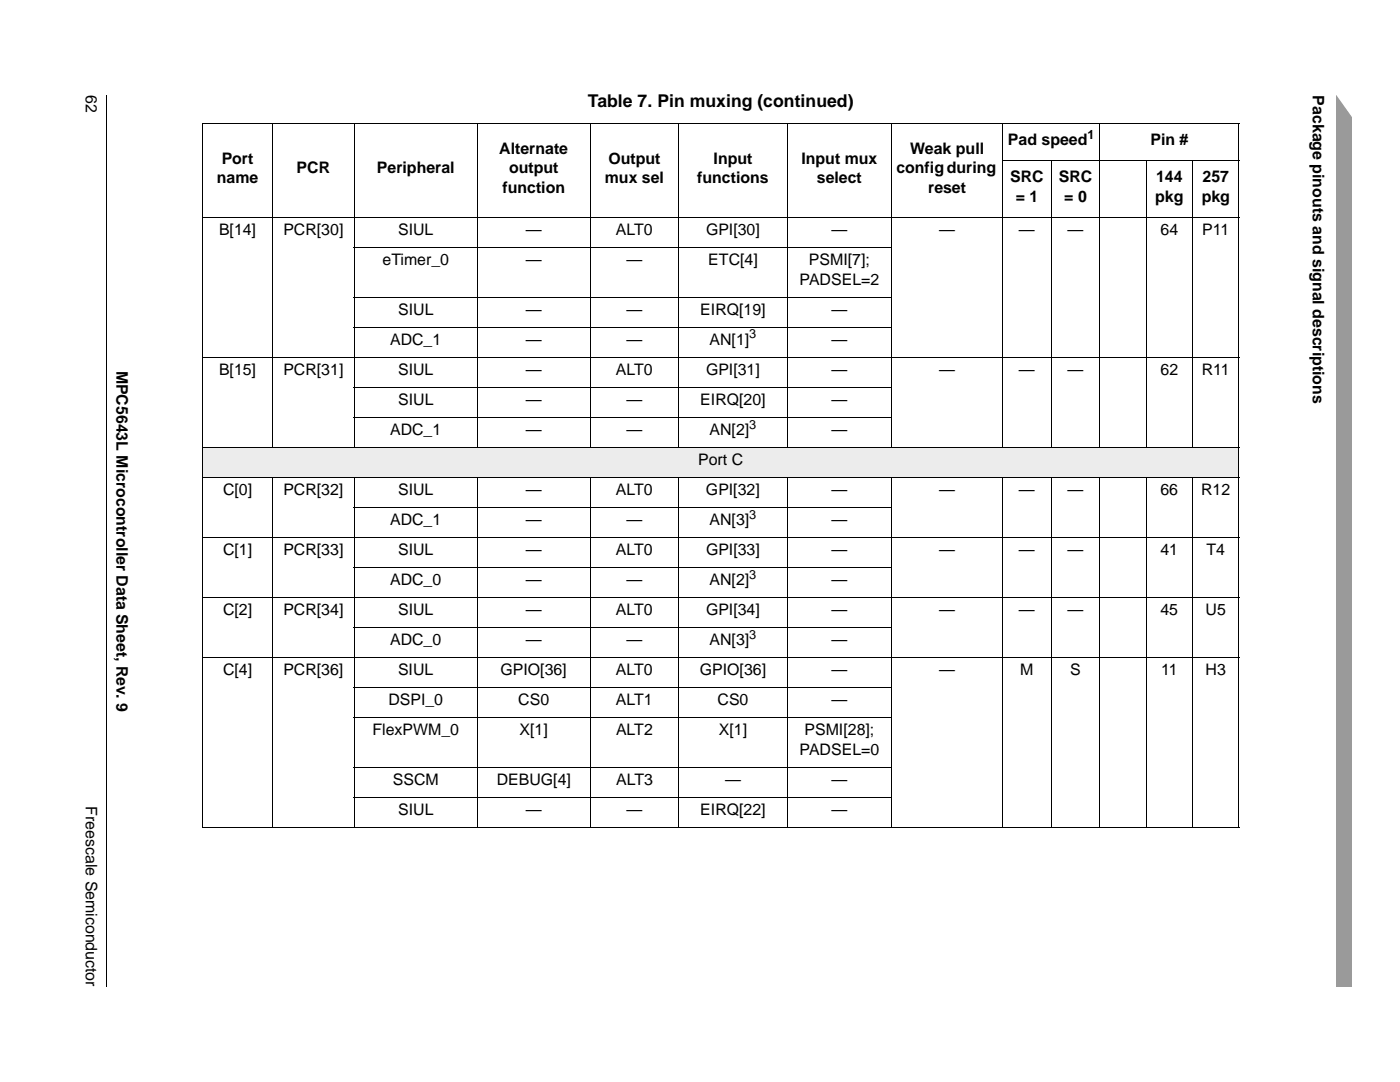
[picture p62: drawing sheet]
<svg xmlns="http://www.w3.org/2000/svg" width="279mm" height="216mm" viewBox="0 0 279 216" stroke-linecap="round" stroke-linejoin="round" font-family="sans-serif">
<defs><g id="words">
<text font-size="3.5" x="117.3" y="21.4">Table 7. Pin muxing (continued)</text>
<g font-size="3.2">
<text x="17.1" y="19" transform="rotate(90 17.1 19)">62</text>
<text x="262" y="19" transform="rotate(90 262 19)">Package pinouts and signal descriptions</text>
<text x="201.2" y="28.9">Pad speed</text>
<text x="229.6" y="28.9">Pin #</text>
<text x="44.2" y="32.6">Port</text>
<text x="59.2" y="34.6">PCR</text>
<text x="75.2" y="34.6">Peripheral</text>
<text x="99.7" y="30.7">Alternate</text>
<text x="101.6" y="34.6">output</text>
<text x="121.4" y="32.6">Output</text>
<text x="142.4" y="32.6">Input</text>
<text x="160" y="32.6">Input mux</text>
<text x="178.9" y="34.6">config during</text>
<text x="181.7" y="30.7">Weak pull</text>
<text x="43.3" y="36.5">name</text>
<text x="100.3" y="38.5">function</text>
<text x="120.7" y="36.5">mux sel</text>
<text x="139.1" y="36.5">functions</text>
<text x="163" y="36.5">select</text>
<text x="185.3" y="38.5">reset</text>
<text x="201.6" y="36.3">SRC</text>
<text x="202.7" y="40.2">= 1</text>
<text x="211.3" y="36.3">SRC</text>
<text x="212.4" y="40.2">= 0</text>
<text x="230.6" y="40.2">pkg</text>
<text x="230.7" y="36.3">144</text>
<text x="239.8" y="40.2">pkg</text>
<text x="240" y="36.3">257</text>
<text x="43.7" y="46.9">B[14]</text>
<text x="56.6" y="46.9">PCR[30]</text>
<text x="79.4" y="46.9">SIUL</text>
<text x="104.9" y="46.9">—</text>
<text x="122.9" y="46.9">ALT0</text>
<text x="140.9" y="46.9">GPI[30]</text>
<text x="165.9" y="46.9">—</text>
<text x="187.4" y="46.9">—</text>
<text x="203.4" y="46.9">—</text>
<text x="213" y="46.9">—</text>
<text x="231.6" y="46.9">64</text>
<text x="239.9" y="46.9">P11</text>
<text x="76.3" y="52.9">eTimer_0</text>
<text x="105" y="52.9">—</text>
<text x="125" y="52.9">—</text>
<text x="141.4" y="52.9">ETC[4]</text>
<text x="161.4" y="52.9">PSMI[7];</text>
<text x="159.6" y="56.8">PADSEL=2</text>
<text x="79.5" y="62.8">SIUL</text>
<text x="104.9" y="62.8">—</text>
<text x="125" y="62.8">—</text>
<text x="139.8" y="62.8">EIRQ[19]</text>
<text x="166" y="62.8">—</text>
<text x="77.9" y="68.8">ADC_1</text>
<text x="104.9" y="68.8">—</text>
<text x="125" y="68.8">—</text>
<text x="141.6" y="68.8">AN[1]</text>
<text x="165.9" y="68.8">—</text>
<text x="23.3" y="73.9" transform="rotate(90 23.3 73.9)">MPC5643L Microcontroller Data Sheet, Rev. 9</text>
<text x="43.7" y="74.8">B[15]</text>
<text x="56.6" y="74.8">PCR[31]</text>
<text x="79.4" y="74.8">SIUL</text>
<text x="104.9" y="74.8">—</text>
<text x="122.9" y="74.8">ALT0</text>
<text x="140.9" y="74.8">GPI[31]</text>
<text x="165.9" y="74.8">—</text>
<text x="187.4" y="74.8">—</text>
<text x="203.4" y="74.8">—</text>
<text x="213" y="74.8">—</text>
<text x="231.6" y="74.8">62</text>
<text x="239.8" y="74.8">R11</text>
<text x="79.5" y="80.8">SIUL</text>
<text x="104.9" y="80.8">—</text>
<text x="125" y="80.8">—</text>
<text x="139.8" y="80.8">EIRQ[20]</text>
<text x="166" y="80.8">—</text>
<text x="77.9" y="86.8">ADC_1</text>
<text x="104.9" y="86.8">—</text>
<text x="125" y="86.8">—</text>
<text x="141.6" y="86.8">AN[2]</text>
<text x="165.9" y="86.8">—</text>
<text x="139.3" y="92.8">Port C</text>
<text x="44.5" y="98.8">C[0]</text>
<text x="56.6" y="98.8">PCR[32]</text>
<text x="79.4" y="98.8">SIUL</text>
<text x="104.9" y="98.8">—</text>
<text x="122.9" y="98.8">ALT0</text>
<text x="140.9" y="98.8">GPI[32]</text>
<text x="165.9" y="98.8">—</text>
<text x="187.4" y="98.8">—</text>
<text x="203.3" y="98.8">—</text>
<text x="213" y="98.8">—</text>
<text x="231.6" y="98.8">66</text>
<text x="239.7" y="98.8">R12</text>
<text x="77.9" y="104.8">ADC_1</text>
<text x="104.9" y="104.8">—</text>
<text x="125" y="104.8">—</text>
<text x="141.6" y="104.8">AN[3]</text>
<text x="165.9" y="104.8">—</text>
<text x="44.5" y="110.8">C[1]</text>
<text x="56.6" y="110.8">PCR[33]</text>
<text x="79.4" y="110.8">SIUL</text>
<text x="104.9" y="110.8">—</text>
<text x="122.9" y="110.8">ALT0</text>
<text x="140.9" y="110.8">GPI[33]</text>
<text x="165.9" y="110.8">—</text>
<text x="187.4" y="110.8">—</text>
<text x="203.3" y="110.8">—</text>
<text x="213" y="110.8">—</text>
<text x="231.6" y="110.8">41</text>
<text x="240.8" y="110.8">T4</text>
<text x="77.9" y="116.8">ADC_0</text>
<text x="104.9" y="116.8">—</text>
<text x="125" y="116.8">—</text>
<text x="141.6" y="116.8">AN[2]</text>
<text x="165.9" y="116.8">—</text>
<text x="44.5" y="122.8">C[2]</text>
<text x="56.6" y="122.8">PCR[34]</text>
<text x="79.4" y="122.8">SIUL</text>
<text x="104.9" y="122.8">—</text>
<text x="122.9" y="122.8">ALT0</text>
<text x="140.9" y="122.8">GPI[34]</text>
<text x="165.9" y="122.8">—</text>
<text x="187.4" y="122.8">—</text>
<text x="203.3" y="122.8">—</text>
<text x="213" y="122.8">—</text>
<text x="231.6" y="122.8">45</text>
<text x="240.6" y="122.8">U5</text>
<text x="77.9" y="128.8">ADC_0</text>
<text x="104.9" y="128.8">—</text>
<text x="125" y="128.8">—</text>
<text x="141.6" y="128.8">AN[3]</text>
<text x="165.9" y="128.8">—</text>
<text x="44.5" y="134.8">C[4]</text>
<text x="56.6" y="134.8">PCR[36]</text>
<text x="79.4" y="134.8">SIUL</text>
<text x="99.9" y="134.8">GPIO[36]</text>
<text x="122.9" y="134.8">ALT0</text>
<text x="139.7" y="134.8">GPIO[36]</text>
<text x="165.9" y="134.8">—</text>
<text x="187.5" y="134.8">—</text>
<text x="203.6" y="134.8">M</text>
<text x="213.6" y="134.8">S</text>
<text x="231.7" y="134.8">11</text>
<text x="240.6" y="134.8">H3</text>
<text x="77.5" y="140.8">DSPI_0</text>
<text x="103.4" y="140.8">CS0</text>
<text x="122.9" y="140.8">ALT1</text>
<text x="143.2" y="140.8">CS0</text>
<text x="165.9" y="140.8">—</text>
<text x="74.4" y="146.7">FlexPWM_0</text>
<text x="103.7" y="146.7">X[1]</text>
<text x="122.9" y="146.7">ALT2</text>
<text x="143.5" y="146.7">X[1]</text>
<text x="160.6" y="146.7">PSMI[28];</text>
<text x="159.6" y="150.6">PADSEL=0</text>
<text x="17.1" y="160.9" transform="rotate(90 17.1 160.9)">Freescale Semiconductor</text>
<text x="78.4" y="156.6">SSCM</text>
<text x="99.1" y="156.6">DEBUG[4]</text>
<text x="123" y="156.6">ALT3</text>
<text x="144.7" y="156.6">—</text>
<text x="166" y="156.6">—</text>
<text x="79.5" y="162.6">SIUL</text>
<text x="104.9" y="162.6">—</text>
<text x="125" y="162.6">—</text>
<text x="139.8" y="162.6">EIRQ[22]</text>
<text x="166" y="162.6">—</text>
</g>
<g font-size="2.5">
<text x="217" y="27.7">1</text>
<text x="149.5" y="67.5">3</text>
<text x="149.5" y="85.5">3</text>
<text x="149.5" y="103.5">3</text>
<text x="149.5" y="115.5">3</text>
<text x="149.5" y="127.5">3</text>
</g>
</g></defs>
<path d="M21.2 19h.1z" fill="#000"/>
<path d="M21.3 19v177.8" fill="none" stroke="#000" stroke-width=".2"/>
<path d="M266.7 19h3.2v177.8h-3.2z" fill="#9a9a9a"/>
<path d="M266.4 17.1h3.8v6.8l-3.8-5.4z" fill="#fff"/>
<path d="M40.4 89.3h206.9v5.9h-206.9z" fill="#ececec"/>
<g fill="none" stroke="#000" stroke-width=".2">
<path d="M40.3 24.7h207.1M40.4 24.8v140.2M54.4 24.6v64.7M70.7 24.6v64.7M95.3 24.6v64.7M117.8 24.6v64.7M135.5 24.6v64.7M157.1 24.6v64.7M177.9 24.6v64.7M200 32.1h47.4M200.1 24.6v64.7M209.8 32v57.3"/>
<path d="M219.5 24.6v64.7M228.7 32v57.3M238 32v57.3M247.3 24.8v140.2M40.3 43.4h207.1M70.6 49.4h107.5M70.6 59.3h107.5M40.3 71.3h207.1M70.6 65.3h107.5M70.6 77.3h107.5M40.3 89.3h207.1M40.3 95.2h207.1"/>
<path d="M54.4 95.2v70M70.6 83.2h107.5M70.7 95.2v70M95.3 95.2v70M117.8 95.2v70M135.5 95.2v70M157.1 95.2v70M177.9 95.2v70M200.1 95.2v70M209.8 95.2v70M219.5 95.2v70M228.7 95.2v70"/>
<path d="M238 95.2v70M40.3 107.3h207.1M40.3 119.2h207.1M70.6 101.2h107.5M70.6 113.2h107.5M40.3 131.2h207.1M70.6 125.2h107.5M70.6 137.2h107.5M70.6 143.2h107.5M70.6 153.1h107.5M70.6 159.1h107.5M40.3 165.1h207.1"/>
</g>
<use href="#words"/>
</svg>
